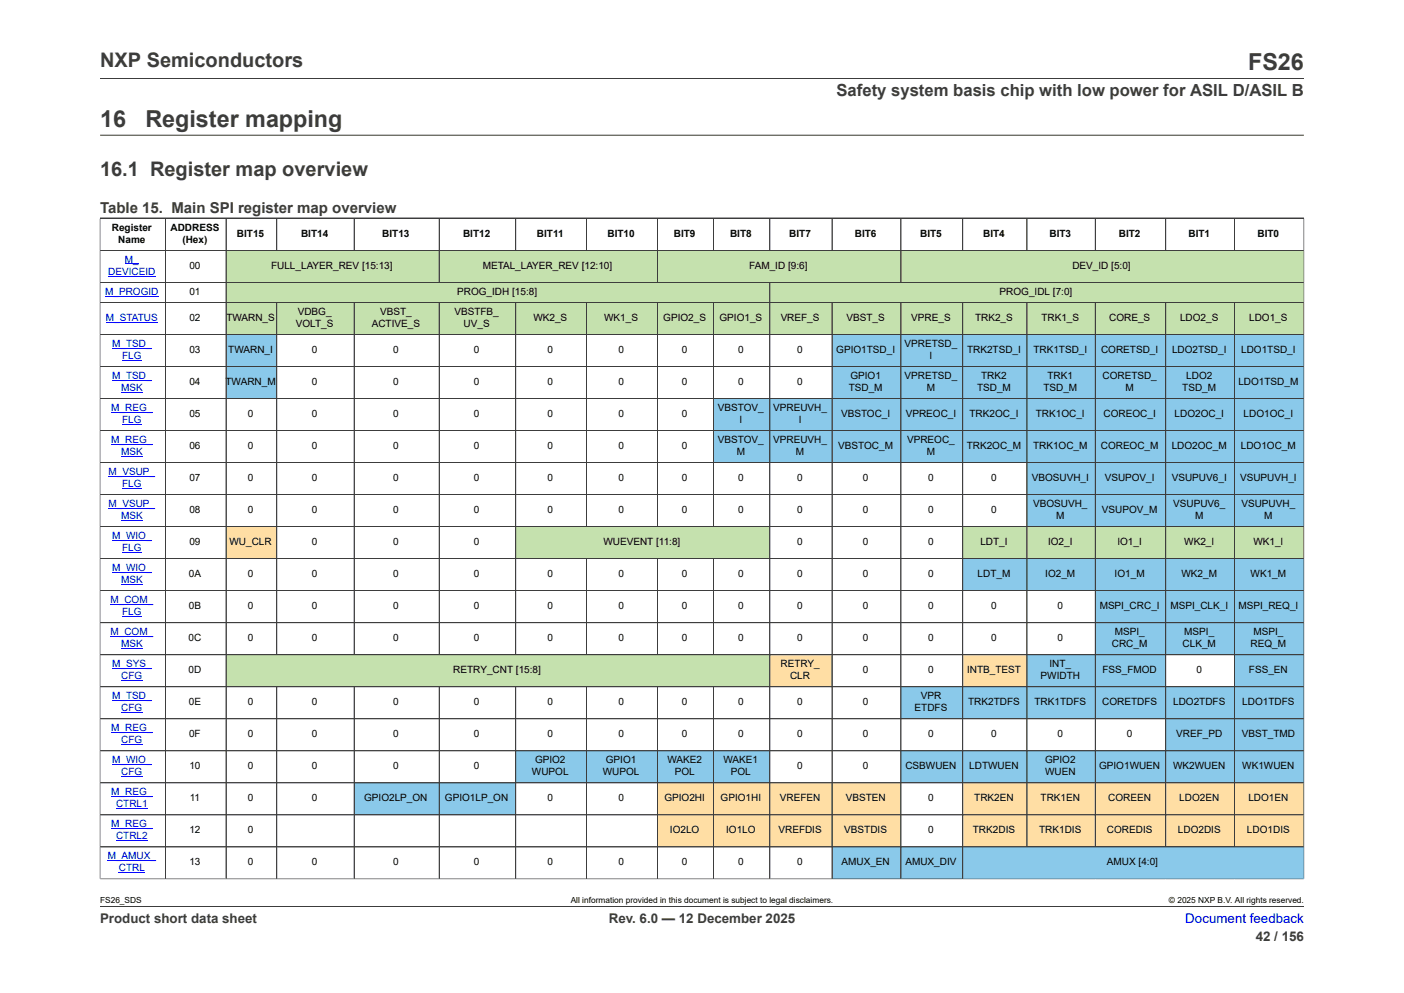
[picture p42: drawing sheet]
<svg xmlns="http://www.w3.org/2000/svg" width="297mm" height="210mm" viewBox="0 0 297 210" stroke-linecap="round" stroke-linejoin="round" font-family="sans-serif">
<defs><g id="words">
<g font-size="4.9" fill="#3c3c3c">
<text x="264" y="14.8">FS26</text>
<text x="21.2" y="26.8">16</text>
<text x="30.8" y="26.8">Register mapping</text>
</g>
<g font-size="4.2" fill="#3c3c3c">
<text x="21.2" y="14.2">NXP Semiconductors</text>
<text x="21.2" y="37.3">16.1 Register map overview</text>
</g>
<text font-size="3.5" fill="#3c3c3c" x="176.9" y="20.3">Safety system basis chip with low power for ASIL D/ASIL B</text>
<text font-size="3.2" fill="#3c3c3c" x="21.2" y="45">Table 15. Main SPI register map overview</text>
<g font-size="2.8" fill="#3c3c3c">
<text x="21.2" y="195.2">Product short data sheet</text>
<text x="128.8" y="195.2">Rev. 6.0 — 12 December 2025</text>
<text x="265.6" y="199">42 / 156</text>
</g>
<text font-size="2.8" fill="#00f" x="250.7" y="195.2">Document feedback</text>
<g font-size="2.1">
<text x="23.7" y="48.8">Register</text>
<text x="25" y="51.4">Name</text>
<text x="36.1" y="48.8">ADDRESS</text>
<text x="38.6" y="51.4">(Hex)</text>
<text x="50.1" y="50.1">BIT15</text>
<text x="63.7" y="50.1">BIT14</text>
<text x="80.9" y="50.1">BIT13</text>
<text x="97.9" y="50.1">BIT12</text>
<text x="113.6" y="50.1">BIT11</text>
<text x="128.5" y="50.1">BIT10</text>
<text x="142.5" y="50.1">BIT9</text>
<text x="154.4" y="50.1">BIT8</text>
<text x="167" y="50.1">BIT7</text>
<text x="180.8" y="50.1">BIT6</text>
<text x="194.6" y="50.1">BIT5</text>
<text x="208" y="50.1">BIT4</text>
<text x="222" y="50.1">BIT3</text>
<text x="236.7" y="50.1">BIT2</text>
<text x="251.4" y="50.1">BIT1</text>
<text x="266" y="50.1">BIT0</text>
<text x="40.1" y="56.9">00</text>
<text x="57.3" y="56.9">FULL_LAYER_REV [15:13]</text>
<text x="102.1" y="56.9">METAL_LAYER_REV [12:10]</text>
<text x="158.5" y="56.9">FAM_ID [9:6]</text>
<text x="226.9" y="56.9">DEV_ID [5:0]</text>
<text x="40.1" y="62.4">01</text>
<text x="96.7" y="62.4">PROG_IDH [15:8]</text>
<text x="211.5" y="62.4">PROG_IDL [7:0]</text>
<text x="40.1" y="67.9">02</text>
<text x="47.9" y="67.9">TWARN_S</text>
<text x="62.6" y="69.2">VOLT_S</text>
<text x="63" y="66.6">VDBG_</text>
<text x="78.6" y="69.2">ACTIVE_S</text>
<text x="80.4" y="66.6">VBST_</text>
<text x="96.1" y="66.6">VBSTFB_</text>
<text x="98.1" y="69.2">UV_S</text>
<text x="112.8" y="67.9">WK2_S</text>
<text x="127.8" y="67.9">WK1_S</text>
<text x="140.3" y="67.9">GPIO2_S</text>
<text x="152.2" y="67.9">GPIO1_S</text>
<text x="165.1" y="67.9">VREF_S</text>
<text x="179.1" y="67.9">VBST_S</text>
<text x="192.8" y="67.9">VPRE_S</text>
<text x="206.3" y="67.9">TRK2_S</text>
<text x="220.3" y="67.9">TRK1_S</text>
<text x="234.6" y="67.9">CORE_S</text>
<text x="249.6" y="67.9">LDO2_S</text>
<text x="264.3" y="67.9">LDO1_S</text>
<text x="40.1" y="74.7">03</text>
<text x="48.3" y="74.7">TWARN_I</text>
<text x="66" y="74.7">0</text>
<text x="83.2" y="74.7">0</text>
<text x="100.2" y="74.7">0</text>
<text x="115.8" y="74.7">0</text>
<text x="130.8" y="74.7">0</text>
<text x="144.2" y="74.7">0</text>
<text x="156.1" y="74.7">0</text>
<text x="168.7" y="74.7">0</text>
<text x="176.9" y="74.7">GPIO1TSD_I</text>
<text x="191.4" y="73.4">VPRETSD_</text>
<text x="196.6" y="75.9">I</text>
<text x="204.6" y="74.7">TRK2TSD_I</text>
<text x="218.6" y="74.7">TRK1TSD_I</text>
<text x="232.9" y="74.7">CORETSD_I</text>
<text x="247.9" y="74.7">LDO2TSD_I</text>
<text x="262.6" y="74.7">LDO1TSD_I</text>
<text x="40.1" y="81.4">04</text>
<text x="47.7" y="81.4">TWARN_M</text>
<text x="66" y="81.4">0</text>
<text x="83.2" y="81.4">0</text>
<text x="100.2" y="81.4">0</text>
<text x="115.8" y="81.4">0</text>
<text x="130.8" y="81.4">0</text>
<text x="144.2" y="81.4">0</text>
<text x="156.1" y="81.4">0</text>
<text x="168.7" y="81.4">0</text>
<text x="179.5" y="82.7">TSD_M</text>
<text x="179.9" y="80.2">GPIO1</text>
<text x="191.4" y="80.2">VPRETSD_</text>
<text x="196.1" y="82.7">M</text>
<text x="206.7" y="82.7">TSD_M</text>
<text x="207.6" y="80.2">TRK2</text>
<text x="220.7" y="82.7">TSD_M</text>
<text x="221.6" y="80.2">TRK1</text>
<text x="233.2" y="80.2">CORETSD_</text>
<text x="238.1" y="82.7">M</text>
<text x="250.1" y="82.7">TSD_M</text>
<text x="250.9" y="80.2">LDO2</text>
<text x="262" y="81.4">LDO1TSD_M</text>
<text x="40.1" y="88.2">05</text>
<text x="52.4" y="88.2">0</text>
<text x="66" y="88.2">0</text>
<text x="83.2" y="88.2">0</text>
<text x="100.2" y="88.2">0</text>
<text x="115.8" y="88.2">0</text>
<text x="130.8" y="88.2">0</text>
<text x="144.2" y="88.2">0</text>
<text x="151.9" y="86.9">VBSTOV_</text>
<text x="156.4" y="89.5">I</text>
<text x="163.6" y="86.9">VPREUVH_</text>
<text x="169" y="89.5">I</text>
<text x="177.9" y="88.2">VBSTOC_I</text>
<text x="191.6" y="88.2">VPREOC_I</text>
<text x="205.1" y="88.2">TRK2OC_I</text>
<text x="219.1" y="88.2">TRK1OC_I</text>
<text x="233.4" y="88.2">COREOC_I</text>
<text x="248.5" y="88.2">LDO2OC_I</text>
<text x="263.1" y="88.2">LDO1OC_I</text>
<text x="40.1" y="95">06</text>
<text x="52.4" y="95">0</text>
<text x="66" y="95">0</text>
<text x="83.2" y="95">0</text>
<text x="100.2" y="95">0</text>
<text x="115.8" y="95">0</text>
<text x="130.8" y="95">0</text>
<text x="144.2" y="95">0</text>
<text x="151.9" y="93.7">VBSTOV_</text>
<text x="163.6" y="93.7">VPREUVH_</text>
<text x="177.3" y="95">VBSTOC_M</text>
<text x="191.9" y="93.7">VPREOC_</text>
<text x="204.5" y="95">TRK2OC_M</text>
<text x="218.5" y="95">TRK1OC_M</text>
<text x="232.9" y="95">COREOC_M</text>
<text x="247.9" y="95">LDO2OC_M</text>
<text x="262.5" y="95">LDO1OC_M</text>
<text x="40.1" y="101.8">07</text>
<text x="52.4" y="101.8">0</text>
<text x="66" y="101.8">0</text>
<text x="83.2" y="101.8">0</text>
<text x="100.2" y="101.8">0</text>
<text x="115.8" y="101.8">0</text>
<text x="130.8" y="101.8">0</text>
<text x="144.2" y="101.8">0</text>
<text x="155.8" y="96.2">M</text>
<text x="156.1" y="101.8">0</text>
<text x="168.4" y="96.2">M</text>
<text x="168.7" y="101.8">0</text>
<text x="182.5" y="101.8">0</text>
<text x="196.1" y="96.2">M</text>
<text x="196.3" y="101.8">0</text>
<text x="209.7" y="101.8">0</text>
<text x="218.2" y="101.8">VBOSUVH_I</text>
<text x="233.7" y="101.8">VSUPOV_I</text>
<text x="247.9" y="101.8">VSUPUV6_I</text>
<text x="262.3" y="101.8">VSUPUVH_I</text>
<text x="218.5" y="107.3">VBOSUVH_</text>
<text x="248.2" y="107.3">VSUPUV6_</text>
<text x="262.6" y="107.3">VSUPUVH_</text>
<text x="40.1" y="108.5">08</text>
<text x="52.4" y="108.5">0</text>
<text x="66" y="108.5">0</text>
<text x="83.2" y="108.5">0</text>
<text x="100.2" y="108.5">0</text>
<text x="115.8" y="108.5">0</text>
<text x="130.8" y="108.5">0</text>
<text x="144.2" y="108.5">0</text>
<text x="156.1" y="108.5">0</text>
<text x="168.7" y="108.5">0</text>
<text x="182.5" y="108.5">0</text>
<text x="196.3" y="108.5">0</text>
<text x="209.7" y="108.5">0</text>
<text x="223.4" y="109.8">M</text>
<text x="233.1" y="108.5">VSUPOV_M</text>
<text x="252.8" y="109.8">M</text>
<text x="267.4" y="109.8">M</text>
<text x="40.1" y="115.3">09</text>
<text x="48.5" y="115.3">WU_CLR</text>
<text x="66" y="115.3">0</text>
<text x="83.2" y="115.3">0</text>
<text x="100.2" y="115.3">0</text>
<text x="127.6" y="115.3">WUEVENT [11:8]</text>
<text x="168.7" y="115.3">0</text>
<text x="182.5" y="115.3">0</text>
<text x="196.3" y="115.3">0</text>
<text x="207.4" y="115.3">LDT_I</text>
<text x="221.7" y="115.3">IO2_I</text>
<text x="236.4" y="115.3">IO1_I</text>
<text x="250.5" y="115.3">WK2_I</text>
<text x="265.1" y="115.3">WK1_I</text>
<text x="39.9" y="122.1">0A</text>
<text x="52.4" y="122.1">0</text>
<text x="66" y="122.1">0</text>
<text x="83.2" y="122.1">0</text>
<text x="100.2" y="122.1">0</text>
<text x="115.8" y="122.1">0</text>
<text x="130.8" y="122.1">0</text>
<text x="144.2" y="122.1">0</text>
<text x="156.1" y="122.1">0</text>
<text x="168.7" y="122.1">0</text>
<text x="182.5" y="122.1">0</text>
<text x="196.3" y="122.1">0</text>
<text x="206.8" y="122.1">LDT_M</text>
<text x="221.1" y="122.1">IO2_M</text>
<text x="235.8" y="122.1">IO1_M</text>
<text x="249.9" y="122.1">WK2_M</text>
<text x="264.5" y="122.1">WK1_M</text>
<text x="39.9" y="128.8">0B</text>
<text x="52.4" y="128.8">0</text>
<text x="66" y="128.8">0</text>
<text x="83.2" y="128.8">0</text>
<text x="100.2" y="128.8">0</text>
<text x="115.8" y="128.8">0</text>
<text x="130.8" y="128.8">0</text>
<text x="144.2" y="128.8">0</text>
<text x="156.1" y="128.8">0</text>
<text x="168.7" y="128.8">0</text>
<text x="182.5" y="128.8">0</text>
<text x="196.3" y="128.8">0</text>
<text x="209.7" y="128.8">0</text>
<text x="223.7" y="128.8">0</text>
<text x="232.6" y="128.8">MSPI_CRC_I</text>
<text x="247.6" y="128.8">MSPI_CLK_I</text>
<text x="262" y="128.8">MSPI_REQ_I</text>
<text x="39.9" y="135.6">0C</text>
<text x="52.4" y="135.6">0</text>
<text x="66" y="135.6">0</text>
<text x="83.2" y="135.6">0</text>
<text x="100.2" y="135.6">0</text>
<text x="115.8" y="135.6">0</text>
<text x="130.8" y="135.6">0</text>
<text x="144.2" y="135.6">0</text>
<text x="156.1" y="135.6">0</text>
<text x="168.7" y="135.6">0</text>
<text x="182.5" y="135.6">0</text>
<text x="196.3" y="135.6">0</text>
<text x="209.7" y="135.6">0</text>
<text x="223.7" y="135.6">0</text>
<text x="235.2" y="136.9">CRC_M</text>
<text x="235.8" y="134.3">MSPI_</text>
<text x="250.2" y="136.9">CLK_M</text>
<text x="250.5" y="134.3">MSPI_</text>
<text x="264.5" y="136.9">REQ_M</text>
<text x="265.1" y="134.3">MSPI_</text>
<text x="39.9" y="142.4">0D</text>
<text x="95.9" y="142.4">RETRY_CNT [15:8]</text>
<text x="165.1" y="141.1">RETRY_</text>
<text x="167.1" y="143.7">CLR</text>
<text x="182.5" y="142.4">0</text>
<text x="196.3" y="142.4">0</text>
<text x="204.6" y="142.4">INTB_TEST</text>
<text x="220.1" y="143.7">PWIDTH</text>
<text x="222" y="141.1">INT_</text>
<text x="233.2" y="142.4">FSS_FMOD</text>
<text x="253.1" y="142.4">0</text>
<text x="264.2" y="142.4">FSS_EN</text>
<text x="39.9" y="149.2">0E</text>
<text x="52.4" y="149.2">0</text>
<text x="66" y="149.2">0</text>
<text x="83.2" y="149.2">0</text>
<text x="100.2" y="149.2">0</text>
<text x="115.8" y="149.2">0</text>
<text x="130.8" y="149.2">0</text>
<text x="144.2" y="149.2">0</text>
<text x="156.1" y="149.2">0</text>
<text x="168.7" y="149.2">0</text>
<text x="182.5" y="149.2">0</text>
<text x="194.8" y="147.9">VPR</text>
<text x="204.8" y="149.2">TRK2TDFS</text>
<text x="218.8" y="149.2">TRK1TDFS</text>
<text x="233.2" y="149.2">CORETDFS</text>
<text x="248.2" y="149.2">LDO2TDFS</text>
<text x="262.8" y="149.2">LDO1TDFS</text>
<text x="40" y="155.9">0F</text>
<text x="52.4" y="155.9">0</text>
<text x="66" y="155.9">0</text>
<text x="83.2" y="155.9">0</text>
<text x="100.2" y="155.9">0</text>
<text x="115.8" y="155.9">0</text>
<text x="130.8" y="155.9">0</text>
<text x="144.2" y="155.9">0</text>
<text x="156.1" y="155.9">0</text>
<text x="168.7" y="155.9">0</text>
<text x="182.5" y="155.9">0</text>
<text x="193.5" y="150.4">ETDFS</text>
<text x="196.3" y="155.9">0</text>
<text x="209.7" y="155.9">0</text>
<text x="223.7" y="155.9">0</text>
<text x="238.4" y="155.9">0</text>
<text x="248.8" y="155.9">VREF_PD</text>
<text x="262.7" y="155.9">VBST_TMD</text>
<text x="113.2" y="161.4">GPIO2</text>
<text x="128.2" y="161.4">GPIO1</text>
<text x="141.2" y="161.4">WAKE2</text>
<text x="153.1" y="161.4">WAKE1</text>
<text x="221.1" y="161.4">GPIO2</text>
<text x="40.1" y="162.7">10</text>
<text x="52.4" y="162.7">0</text>
<text x="66" y="162.7">0</text>
<text x="83.2" y="162.7">0</text>
<text x="100.2" y="162.7">0</text>
<text x="112.5" y="164">WUPOL</text>
<text x="127.5" y="164">WUPOL</text>
<text x="142.7" y="164">POL</text>
<text x="154.6" y="164">POL</text>
<text x="168.7" y="162.7">0</text>
<text x="182.5" y="162.7">0</text>
<text x="191.5" y="162.7">CSBWUEN</text>
<text x="205" y="162.7">LDTWUEN</text>
<text x="221.1" y="164">WUEN</text>
<text x="232.5" y="162.7">GPIO1WUEN</text>
<text x="248.2" y="162.7">WK2WUEN</text>
<text x="262.8" y="162.7">WK1WUEN</text>
<text x="40.1" y="169.5">11</text>
<text x="52.4" y="169.5">0</text>
<text x="66" y="169.5">0</text>
<text x="77" y="169.5">GPIO2LP_ON</text>
<text x="94.1" y="169.5">GPIO1LP_ON</text>
<text x="115.8" y="169.5">0</text>
<text x="130.8" y="169.5">0</text>
<text x="140.5" y="169.5">GPIO2HI</text>
<text x="152.4" y="169.5">GPIO1HI</text>
<text x="165" y="169.5">VREFEN</text>
<text x="178.9" y="169.5">VBSTEN</text>
<text x="196.3" y="169.5">0</text>
<text x="206.1" y="169.5">TRK2EN</text>
<text x="220.1" y="169.5">TRK1EN</text>
<text x="234.4" y="169.5">COREEN</text>
<text x="249.5" y="169.5">LDO2EN</text>
<text x="264.1" y="169.5">LDO1EN</text>
<text x="40.1" y="176.3">12</text>
<text x="52.4" y="176.3">0</text>
<text x="141.7" y="176.3">IO2LO</text>
<text x="153.6" y="176.3">IO1LO</text>
<text x="164.7" y="176.3">VREFDIS</text>
<text x="178.6" y="176.3">VBSTDIS</text>
<text x="196.3" y="176.3">0</text>
<text x="205.8" y="176.3">TRK2DIS</text>
<text x="219.8" y="176.3">TRK1DIS</text>
<text x="234.2" y="176.3">COREDIS</text>
<text x="249.2" y="176.3">LDO2DIS</text>
<text x="263.8" y="176.3">LDO1DIS</text>
<text x="40.1" y="183">13</text>
<text x="52.4" y="183">0</text>
<text x="66" y="183">0</text>
<text x="83.2" y="183">0</text>
<text x="100.2" y="183">0</text>
<text x="115.8" y="183">0</text>
<text x="130.8" y="183">0</text>
<text x="144.2" y="183">0</text>
<text x="156.1" y="183">0</text>
<text x="168.7" y="183">0</text>
<text x="178" y="183">AMUX_EN</text>
<text x="191.5" y="183">AMUX_DIV</text>
<text x="234.2" y="183">AMUX [4:0]</text>
</g>
<g font-size="2.1" fill="#00f">
<text x="22.9" y="58.1">DEVICEID</text>
<text x="26.4" y="55.6">M_</text>
<text x="22.3" y="62.4">M_PROGID</text>
<text x="22.4" y="67.9">M_STATUS</text>
<text x="23.7" y="73.4">M_TSD_</text>
<text x="25.8" y="75.9">FLG</text>
<text x="23.7" y="80.2">M_TSD_</text>
<text x="25.6" y="82.7">MSK</text>
<text x="23.5" y="86.9">M_REG_</text>
<text x="25.8" y="89.5">FLG</text>
<text x="23.5" y="93.7">M_REG_</text>
<text x="23" y="100.5">M_VSUP_</text>
<text x="25.6" y="96.2">MSK</text>
<text x="23" y="107.3">M_VSUP_</text>
<text x="25.8" y="103">FLG</text>
<text x="25.6" y="109.8">MSK</text>
<text x="23.7" y="114">M_WIO_</text>
<text x="25.8" y="116.6">FLG</text>
<text x="23.7" y="120.8">M_WIO_</text>
<text x="25.6" y="123.3">MSK</text>
<text x="23.4" y="127.6">M_COM_</text>
<text x="25.8" y="130.1">FLG</text>
<text x="23.4" y="134.3">M_COM_</text>
<text x="25.6" y="136.9">MSK</text>
<text x="23.7" y="141.1">M_SYS_</text>
<text x="25.7" y="143.7">CFG</text>
<text x="23.7" y="147.9">M_TSD_</text>
<text x="23.5" y="154.7">M_REG_</text>
<text x="25.7" y="150.4">CFG</text>
<text x="23.7" y="161.4">M_WIO_</text>
<text x="25.7" y="157.2">CFG</text>
<text x="25.7" y="164">CFG</text>
<text x="23.5" y="168.2">M_REG_</text>
<text x="24.5" y="170.8">CTRL1</text>
<text x="23.5" y="175">M_REG_</text>
<text x="24.5" y="177.5">CTRL2</text>
<text x="22.8" y="181.8">M_AMUX_</text>
<text x="25.1" y="184.3">CTRL</text>
</g>
<g font-size="1.8">
<text x="21.2" y="191.1">FS26_SDS</text>
<text x="120.7" y="191.1">All information provided in this document is subject to legal disclaimers.</text>
<text x="247.3" y="191.1">© 2025 NXP B.V. All rights reserved.</text>
</g>
</g></defs>
<g fill="none" stroke="#3c3c3c" stroke-width=".21">
<path d="M21.2 16.6h254.6M21.2 28.6h254.6M35 46.2v13.5M47.8 46.2v13.5M58.5 46.2v6.7M74.9 46.2v6.7M92.9 46.2v13.5h-71.7v-13.5h254.6v6.7h-254.6M109.1 46.2v6.7M124.1 46.2v6.7M139.1 46.2v6.7M151 46.2v6.7M162.8 46.2v6.7"/>
<path d="M176 46.2v6.7M190.6 46.2v6.7M203.6 46.2v6.7M217.2 46.2v6.7M231.7 46.2v6.7M246.6 46.2v6.7M261.2 46.2v6.7"/>
</g>
<path d="M22.9 58.4h10M26.4 55.8h3" fill="none" stroke="#00f" stroke-width=".21"/>
<path d="M47.9 53h44.9v6.6h-44.9z" fill="#c5e1ae"/>
<path d="M92.9 52.9h46.2v6.8h-46.2z" fill="none" stroke="#3c3c3c" stroke-width=".21"/>
<path d="M93 53h46v6.6h-46z" fill="#c5e1ae"/>
<path d="M139.1 52.9h51.5v6.8h-51.5z" fill="none" stroke="#3c3c3c" stroke-width=".21"/>
<path d="M139.1 53h51.4v6.6h-51.4z" fill="#c5e1ae"/>
<path d="M190.6 52.9h85.2v6.8h-85.2z" fill="none" stroke="#3c3c3c" stroke-width=".21"/>
<path d="M190.7 53h85.1v6.6h-85.1z" fill="#c5e1ae"/>
<path d="M21.2 59.7h141.6v4.2h-141.6zM35 59.7v4.2M47.8 59.7v4.2" fill="none" stroke="#3c3c3c" stroke-width=".21"/>
<path d="M22.3 62.6h11.2" fill="none" stroke="#00f" stroke-width=".21"/>
<path d="M47.9 59.8h114.9v4.1h-114.9z" fill="#c5e1ae"/>
<path d="M162.8 59.7h113v4.2h-113z" fill="none" stroke="#3c3c3c" stroke-width=".21"/>
<path d="M162.9 59.8h112.9v4.1h-112.9z" fill="#c5e1ae"/>
<path d="M21.2 63.9h26.6v6.8h-26.6zM35 63.9v6.8" fill="none" stroke="#3c3c3c" stroke-width=".21"/>
<path d="M22.4 68.1h11" fill="none" stroke="#00f" stroke-width=".21"/>
<path d="M47.9 64h10.6v6.7h-10.6z" fill="#c5e1ae"/>
<path d="M47.8 63.9h10.7v6.8h-10.7z" fill="none" stroke="#3c3c3c" stroke-width=".21"/>
<path d="M58.6 64h16.3v6.7h-16.3z" fill="#c5e1ae"/>
<path d="M58.5 63.9h16.4v6.8h-16.4z" fill="none" stroke="#3c3c3c" stroke-width=".21"/>
<path d="M75 64h17.8v6.7h-17.8z" fill="#c5e1ae"/>
<path d="M74.9 63.9h18v6.8h-18z" fill="none" stroke="#3c3c3c" stroke-width=".21"/>
<path d="M93 64h16v6.7h-16z" fill="#c5e1ae"/>
<path d="M92.9 63.9h16.2v6.8h-16.2z" fill="none" stroke="#3c3c3c" stroke-width=".21"/>
<path d="M109.2 64h14.8v6.7h-14.8z" fill="#c5e1ae"/>
<path d="M109.1 63.9h15v6.8h-15z" fill="none" stroke="#3c3c3c" stroke-width=".21"/>
<path d="M124.1 64h14.9v6.7h-14.9z" fill="#c5e1ae"/>
<path d="M124.1 63.9h15v6.8h-15z" fill="none" stroke="#3c3c3c" stroke-width=".21"/>
<path d="M139.1 64h11.8v6.7h-11.8z" fill="#c5e1ae"/>
<path d="M139.1 63.9h11.9v6.8h-11.9z" fill="none" stroke="#3c3c3c" stroke-width=".21"/>
<path d="M151 64h11.8v6.7h-11.8z" fill="#c5e1ae"/>
<path d="M151 63.9h11.8v6.8h-11.8z" fill="none" stroke="#3c3c3c" stroke-width=".21"/>
<path d="M162.9 64h13v6.7h-13z" fill="#c5e1ae"/>
<path d="M162.8 63.9h13.2v6.8h-13.2z" fill="none" stroke="#3c3c3c" stroke-width=".21"/>
<path d="M176.1 64h14.4v6.7h-14.4z" fill="#c5e1ae"/>
<path d="M176 63.9h14.6v6.8h-14.6z" fill="none" stroke="#3c3c3c" stroke-width=".21"/>
<path d="M190.7 64h12.9v6.7h-12.9z" fill="#c5e1ae"/>
<path d="M190.6 63.9h13v6.8h-13z" fill="none" stroke="#3c3c3c" stroke-width=".21"/>
<path d="M203.7 64h13.5v6.7h-13.5z" fill="#c5e1ae"/>
<path d="M203.6 63.9h13.6v6.8h-13.6z" fill="none" stroke="#3c3c3c" stroke-width=".21"/>
<path d="M217.3 64h14.3v6.7h-14.3z" fill="#c5e1ae"/>
<path d="M217.2 63.9h14.5v6.8h-14.5z" fill="none" stroke="#3c3c3c" stroke-width=".21"/>
<path d="M231.8 64h14.7v6.7h-14.7z" fill="#c5e1ae"/>
<path d="M231.7 63.9h14.9v6.8h-14.9z" fill="none" stroke="#3c3c3c" stroke-width=".21"/>
<path d="M246.7 64h14.4v6.7h-14.4z" fill="#c5e1ae"/>
<path d="M246.6 63.9h14.6v6.8h-14.6z" fill="none" stroke="#3c3c3c" stroke-width=".21"/>
<path d="M261.2 64h14.6v6.7h-14.6z" fill="#c5e1ae"/>
<path d="M21.2 70.7h26.6v6.8h-26.6zM35 70.7v6.8M261.2 63.9h14.6v6.8h-14.6z" fill="none" stroke="#3c3c3c" stroke-width=".21"/>
<path d="M23.7 73.6h8.4M25.8 76.1h4.2" fill="none" stroke="#00f" stroke-width=".21"/>
<path d="M47.9 70.8h10.6v6.6h-10.6z" fill="#8ac9ea"/>
<path d="M47.8 70.7h128.2v6.8h-128.2zM58.5 70.7v6.8M74.9 70.7v6.8M92.9 70.7v6.8M109.1 70.7v6.8M124.1 70.7v6.8M139.1 70.7v6.8M151 70.7v6.8M162.8 70.7v6.8" fill="none" stroke="#3c3c3c" stroke-width=".21"/>
<path d="M176.1 70.8h14.4v6.6h-14.4z" fill="#8ac9ea"/>
<path d="M176 70.7h14.6v6.8h-14.6z" fill="none" stroke="#3c3c3c" stroke-width=".21"/>
<path d="M190.7 70.8h12.9v6.6h-12.9z" fill="#8ac9ea"/>
<path d="M190.6 70.7h13v6.8h-13z" fill="none" stroke="#3c3c3c" stroke-width=".21"/>
<path d="M203.7 70.8h13.5v6.6h-13.5z" fill="#8ac9ea"/>
<path d="M203.6 70.7h13.6v6.8h-13.6z" fill="none" stroke="#3c3c3c" stroke-width=".21"/>
<path d="M217.3 70.8h14.3v6.6h-14.3z" fill="#8ac9ea"/>
<path d="M217.2 70.7h14.5v6.8h-14.5z" fill="none" stroke="#3c3c3c" stroke-width=".21"/>
<path d="M231.8 70.8h14.7v6.6h-14.7z" fill="#8ac9ea"/>
<path d="M231.7 70.7h14.9v6.8h-14.9z" fill="none" stroke="#3c3c3c" stroke-width=".21"/>
<path d="M246.7 70.8h14.4v6.6h-14.4z" fill="#8ac9ea"/>
<path d="M246.6 70.7h14.6v6.8h-14.6z" fill="none" stroke="#3c3c3c" stroke-width=".21"/>
<path d="M261.2 70.8h14.6v6.6h-14.6z" fill="#8ac9ea"/>
<path d="M21.2 77.5h26.6v6.8h-26.6zM35 77.5v6.8M261.2 70.7h14.6v6.8h-14.6z" fill="none" stroke="#3c3c3c" stroke-width=".21"/>
<path d="M23.7 80.4h8.4M25.6 82.9h4.6" fill="none" stroke="#00f" stroke-width=".21"/>
<path d="M47.9 77.6h10.6v6.6h-10.6z" fill="#8ac9ea"/>
<path d="M47.8 77.5h128.2v6.8h-128.2zM58.5 77.5v6.8M74.9 77.5v6.8M92.9 77.5v6.8M109.1 77.5v6.8M124.1 77.5v6.8M139.1 77.5v6.8M151 77.5v6.8M162.8 77.5v6.8" fill="none" stroke="#3c3c3c" stroke-width=".21"/>
<path d="M176.1 77.6h14.4v6.6h-14.4z" fill="#8ac9ea"/>
<path d="M176 77.5h14.6v6.8h-14.6z" fill="none" stroke="#3c3c3c" stroke-width=".21"/>
<path d="M190.7 77.6h12.9v6.6h-12.9z" fill="#8ac9ea"/>
<path d="M190.6 77.5h13v6.8h-13z" fill="none" stroke="#3c3c3c" stroke-width=".21"/>
<path d="M203.7 77.6h13.5v6.6h-13.5z" fill="#8ac9ea"/>
<path d="M203.6 77.5h13.6v6.8h-13.6z" fill="none" stroke="#3c3c3c" stroke-width=".21"/>
<path d="M217.3 77.6h14.3v6.6h-14.3z" fill="#8ac9ea"/>
<path d="M217.2 77.5h14.5v6.8h-14.5z" fill="none" stroke="#3c3c3c" stroke-width=".21"/>
<path d="M231.8 77.6h14.7v6.6h-14.7z" fill="#8ac9ea"/>
<path d="M231.7 77.5h14.9v6.8h-14.9z" fill="none" stroke="#3c3c3c" stroke-width=".21"/>
<path d="M246.7 77.6h14.4v6.6h-14.4z" fill="#8ac9ea"/>
<path d="M246.6 77.5h14.6v6.8h-14.6z" fill="none" stroke="#3c3c3c" stroke-width=".21"/>
<path d="M261.2 77.6h14.6v6.6h-14.6z" fill="#8ac9ea"/>
<path d="M261.2 77.5h14.6v6.8h-14.6zM21.2 84.3h129.8v6.7h-129.8zM35 84.3v6.7M47.8 84.3v6.7M58.5 84.3v6.7M74.9 84.3v6.7M92.9 84.3v6.7M109.1 84.3v6.7M124.1 84.3v6.7M139.1 84.3v6.7" fill="none" stroke="#3c3c3c" stroke-width=".21"/>
<path d="M23.5 87.2h8.7M25.8 89.7h4.2" fill="none" stroke="#00f" stroke-width=".21"/>
<path d="M151 84.3h11.8v6.7h-11.8z" fill="#8ac9ea"/>
<path d="M151 84.3h11.8v6.7h-11.8z" fill="none" stroke="#3c3c3c" stroke-width=".21"/>
<path d="M162.9 84.3h13v6.7h-13z" fill="#8ac9ea"/>
<path d="M162.8 84.3h13.2v6.7h-13.2z" fill="none" stroke="#3c3c3c" stroke-width=".21"/>
<path d="M176.1 84.3h14.4v6.7h-14.4z" fill="#8ac9ea"/>
<path d="M176 84.3h14.6v6.7h-14.6z" fill="none" stroke="#3c3c3c" stroke-width=".21"/>
<path d="M190.7 84.3h12.9v6.7h-12.9z" fill="#8ac9ea"/>
<path d="M190.6 84.3h13v6.7h-13z" fill="none" stroke="#3c3c3c" stroke-width=".21"/>
<path d="M203.7 84.3h13.5v6.7h-13.5z" fill="#8ac9ea"/>
<path d="M203.6 84.3h13.6v6.7h-13.6z" fill="none" stroke="#3c3c3c" stroke-width=".21"/>
<path d="M217.3 84.3h14.3v6.7h-14.3z" fill="#8ac9ea"/>
<path d="M217.2 84.3h14.5v6.7h-14.5z" fill="none" stroke="#3c3c3c" stroke-width=".21"/>
<path d="M231.8 84.3h14.7v6.7h-14.7z" fill="#8ac9ea"/>
<path d="M231.7 84.3h14.9v6.7h-14.9z" fill="none" stroke="#3c3c3c" stroke-width=".21"/>
<path d="M246.7 84.3h14.4v6.7h-14.4z" fill="#8ac9ea"/>
<path d="M246.6 84.3h14.6v6.7h-14.6z" fill="none" stroke="#3c3c3c" stroke-width=".21"/>
<path d="M261.2 84.3h14.6v6.7h-14.6z" fill="#8ac9ea"/>
<path d="M21.2 91h129.8v6.8h-129.8zM35 91v6.8M47.8 91v6.8M58.5 91v6.8M74.9 91v6.8M92.9 91v6.8M109.1 91v6.8M124.1 91v6.8M139.1 91v6.8M261.2 84.3h14.6v6.7h-14.6z" fill="none" stroke="#3c3c3c" stroke-width=".21"/>
<path d="M23.5 93.9h8.7M25.6 96.5h4.6" fill="none" stroke="#00f" stroke-width=".21"/>
<path d="M151 91.1h11.8v6.6h-11.8z" fill="#8ac9ea"/>
<path d="M151 91h11.8v6.8h-11.8z" fill="none" stroke="#3c3c3c" stroke-width=".21"/>
<path d="M162.9 91.1h13v6.6h-13z" fill="#8ac9ea"/>
<path d="M162.8 91h13.2v6.8h-13.2z" fill="none" stroke="#3c3c3c" stroke-width=".21"/>
<path d="M176.1 91.1h14.4v6.6h-14.4z" fill="#8ac9ea"/>
<path d="M176 91h14.6v6.8h-14.6z" fill="none" stroke="#3c3c3c" stroke-width=".21"/>
<path d="M190.7 91.1h12.9v6.6h-12.9z" fill="#8ac9ea"/>
<path d="M190.6 91h13v6.8h-13z" fill="none" stroke="#3c3c3c" stroke-width=".21"/>
<path d="M203.7 91.1h13.5v6.6h-13.5z" fill="#8ac9ea"/>
<path d="M203.6 91h13.6v6.8h-13.6z" fill="none" stroke="#3c3c3c" stroke-width=".21"/>
<path d="M217.3 91.1h14.3v6.6h-14.3z" fill="#8ac9ea"/>
<path d="M217.2 91h14.5v6.8h-14.5z" fill="none" stroke="#3c3c3c" stroke-width=".21"/>
<path d="M231.8 91.1h14.7v6.6h-14.7z" fill="#8ac9ea"/>
<path d="M231.7 91h14.9v6.8h-14.9z" fill="none" stroke="#3c3c3c" stroke-width=".21"/>
<path d="M246.7 91.1h14.4v6.6h-14.4z" fill="#8ac9ea"/>
<path d="M246.6 91h14.6v6.8h-14.6z" fill="none" stroke="#3c3c3c" stroke-width=".21"/>
<path d="M261.2 91.1h14.6v6.6h-14.6z" fill="#8ac9ea"/>
<g fill="none" stroke="#3c3c3c" stroke-width=".21">
<path d="M21.2 97.8h196v6.8h-196zM35 97.8v6.8M47.8 97.8v6.8M58.5 97.8v6.8M74.9 97.8v6.8M92.9 97.8v6.8M109.1 97.8v6.8M124.1 97.8v6.8M139.1 97.8v6.8M151 97.8v6.8M162.8 97.8v6.8M176 97.8v6.8"/>
<path d="M190.6 97.8v6.8M203.6 97.8v6.8M261.2 91h14.6v6.8h-14.6z"/>
</g>
<path d="M23 100.7h9.8M25.8 103.2h4.2" fill="none" stroke="#00f" stroke-width=".21"/>
<path d="M217.3 97.9h14.3v6.6h-14.3z" fill="#8ac9ea"/>
<path d="M217.2 97.8h14.5v6.8h-14.5z" fill="none" stroke="#3c3c3c" stroke-width=".21"/>
<path d="M231.8 97.9h14.7v6.6h-14.7z" fill="#8ac9ea"/>
<path d="M231.7 97.8h14.9v6.8h-14.9z" fill="none" stroke="#3c3c3c" stroke-width=".21"/>
<path d="M246.7 97.9h14.4v6.6h-14.4z" fill="#8ac9ea"/>
<path d="M246.6 97.8h14.6v6.8h-14.6z" fill="none" stroke="#3c3c3c" stroke-width=".21"/>
<path d="M261.2 97.9h14.6v6.6h-14.6z" fill="#8ac9ea"/>
<g fill="none" stroke="#3c3c3c" stroke-width=".21">
<path d="M261.2 97.8h14.6v6.8h-14.6zM21.2 104.6h196v6.8h-196zM35 104.6v6.8M47.8 104.6v6.8M58.5 104.6v6.8M74.9 104.6v6.8M92.9 104.6v6.8M109.1 104.6v6.8M124.1 104.6v6.8M139.1 104.6v6.8M151 104.6v6.8M162.8 104.6v6.8"/>
<path d="M176 104.6v6.8M190.6 104.6v6.8M203.6 104.6v6.8"/>
</g>
<path d="M23 107.5h9.8M25.6 110h4.6" fill="none" stroke="#00f" stroke-width=".21"/>
<path d="M217.3 104.7h14.3v6.6h-14.3z" fill="#8ac9ea"/>
<path d="M217.2 104.6h14.5v6.8h-14.5z" fill="none" stroke="#3c3c3c" stroke-width=".21"/>
<path d="M231.8 104.7h14.7v6.6h-14.7z" fill="#8ac9ea"/>
<path d="M231.7 104.6h14.9v6.8h-14.9z" fill="none" stroke="#3c3c3c" stroke-width=".21"/>
<path d="M246.7 104.7h14.4v6.6h-14.4z" fill="#8ac9ea"/>
<path d="M246.6 104.6h14.6v6.8h-14.6z" fill="none" stroke="#3c3c3c" stroke-width=".21"/>
<path d="M261.2 104.7h14.6v6.6h-14.6z" fill="#8ac9ea"/>
<path d="M21.2 111.4h26.6v6.7h-26.6zM35 111.4v6.7M261.2 104.6h14.6v6.8h-14.6z" fill="none" stroke="#3c3c3c" stroke-width=".21"/>
<path d="M23.7 114.2h8.4M25.8 116.8h4.2" fill="none" stroke="#00f" stroke-width=".21"/>
<path d="M47.9 111.4h10.6v6.7h-10.6z" fill="#ffdea4"/>
<path d="M47.8 111.4h115v6.7h-115zM58.5 111.4v6.7M74.9 111.4v6.7M92.9 111.4v6.7M109.1 111.4v6.7" fill="none" stroke="#3c3c3c" stroke-width=".21"/>
<path d="M109.2 111.4h53.6v6.7h-53.6z" fill="#c5e1ae"/>
<path d="M162.8 111.4h40.8v6.7h-40.8zM176 111.4v6.7M190.6 111.4v6.7" fill="none" stroke="#3c3c3c" stroke-width=".21"/>
<path d="M203.7 111.4h13.5v6.7h-13.5z" fill="#c5e1ae"/>
<path d="M203.6 111.4h13.6v6.7h-13.6z" fill="none" stroke="#3c3c3c" stroke-width=".21"/>
<path d="M217.3 111.4h14.3v6.7h-14.3z" fill="#c5e1ae"/>
<path d="M217.2 111.4h14.5v6.7h-14.5z" fill="none" stroke="#3c3c3c" stroke-width=".21"/>
<path d="M231.8 111.4h14.7v6.7h-14.7z" fill="#c5e1ae"/>
<path d="M231.7 111.4h14.9v6.7h-14.9z" fill="none" stroke="#3c3c3c" stroke-width=".21"/>
<path d="M246.7 111.4h14.4v6.7h-14.4z" fill="#c5e1ae"/>
<path d="M246.6 111.4h14.6v6.7h-14.6z" fill="none" stroke="#3c3c3c" stroke-width=".21"/>
<path d="M261.2 111.4h14.6v6.7h-14.6z" fill="#c5e1ae"/>
<g fill="none" stroke="#3c3c3c" stroke-width=".21">
<path d="M21.2 118.1h182.4v6.8h-182.4zM35 118.1v6.8M47.8 118.1v6.8M58.5 118.1v6.8M74.9 118.1v6.8M92.9 118.1v6.8M109.1 118.1v6.8M124.1 118.1v6.8M139.1 118.1v6.8M151 118.1v6.8M162.8 118.1v6.8M176 118.1v6.8"/>
<path d="M190.6 118.1v6.8M261.2 111.4h14.6v6.7h-14.6z"/>
</g>
<path d="M23.7 121h8.4M25.6 123.6h4.6" fill="none" stroke="#00f" stroke-width=".21"/>
<path d="M203.7 118.2h13.5v6.6h-13.5z" fill="#8ac9ea"/>
<path d="M203.6 118.1h13.6v6.8h-13.6z" fill="none" stroke="#3c3c3c" stroke-width=".21"/>
<path d="M217.3 118.2h14.3v6.6h-14.3z" fill="#8ac9ea"/>
<path d="M217.2 118.1h14.5v6.8h-14.5z" fill="none" stroke="#3c3c3c" stroke-width=".21"/>
<path d="M231.8 118.2h14.7v6.6h-14.7z" fill="#8ac9ea"/>
<path d="M231.7 118.1h14.9v6.8h-14.9z" fill="none" stroke="#3c3c3c" stroke-width=".21"/>
<path d="M246.7 118.2h14.4v6.6h-14.4z" fill="#8ac9ea"/>
<path d="M246.6 118.1h14.6v6.8h-14.6z" fill="none" stroke="#3c3c3c" stroke-width=".21"/>
<path d="M261.2 118.2h14.6v6.6h-14.6z" fill="#8ac9ea"/>
<g fill="none" stroke="#3c3c3c" stroke-width=".21">
<path d="M261.2 118.1h14.6v6.8h-14.6zM21.2 124.9h210.5v6.8h-210.5zM35 124.9v6.8M47.8 124.9v6.8M58.5 124.9v6.8M74.9 124.9v6.8M92.9 124.9v6.8M109.1 124.9v6.8M124.1 124.9v6.8M139.1 124.9v6.8M151 124.9v6.8M162.8 124.9v6.8"/>
<path d="M176 124.9v6.8M190.6 124.9v6.8M203.6 124.9v6.8M217.2 124.9v6.8"/>
</g>
<path d="M23.4 127.8h9M25.8 130.3h4.2" fill="none" stroke="#00f" stroke-width=".21"/>
<path d="M231.8 125h14.7v6.6h-14.7z" fill="#8ac9ea"/>
<path d="M231.7 124.9h14.9v6.8h-14.9z" fill="none" stroke="#3c3c3c" stroke-width=".21"/>
<path d="M246.7 125h14.4v6.6h-14.4z" fill="#8ac9ea"/>
<path d="M246.6 124.9h14.6v6.8h-14.6z" fill="none" stroke="#3c3c3c" stroke-width=".21"/>
<path d="M261.2 125h14.6v6.6h-14.6z" fill="#8ac9ea"/>
<g fill="none" stroke="#3c3c3c" stroke-width=".21">
<path d="M21.2 131.7h210.5v6.8h-210.5zM35 131.7v6.8M47.8 131.7v6.8M58.5 131.7v6.8M74.9 131.7v6.8M92.9 131.7v6.8M109.1 131.7v6.8M124.1 131.7v6.8M139.1 131.7v6.8M151 131.7v6.8M162.8 131.7v6.8M176 131.7v6.8"/>
<path d="M190.6 131.7v6.8M203.6 131.7v6.8M217.2 131.7v6.8M261.2 124.9h14.6v6.8h-14.6z"/>
</g>
<path d="M23.4 134.6h9M25.6 137.1h4.6" fill="none" stroke="#00f" stroke-width=".21"/>
<path d="M231.8 131.8h14.7v6.6h-14.7z" fill="#8ac9ea"/>
<path d="M231.7 131.7h14.9v6.8h-14.9z" fill="none" stroke="#3c3c3c" stroke-width=".21"/>
<path d="M246.7 131.8h14.4v6.6h-14.4z" fill="#8ac9ea"/>
<path d="M246.6 131.7h14.6v6.8h-14.6z" fill="none" stroke="#3c3c3c" stroke-width=".21"/>
<path d="M261.2 131.8h14.6v6.6h-14.6z" fill="#8ac9ea"/>
<path d="M21.2 138.5h141.6v6.7h-141.6zM35 138.5v6.7M47.8 138.5v6.7M261.2 131.7h14.6v6.8h-14.6z" fill="none" stroke="#3c3c3c" stroke-width=".21"/>
<path d="M23.7 141.3h8.4M25.7 143.9h4.4" fill="none" stroke="#00f" stroke-width=".21"/>
<path d="M47.9 138.5h114.9v6.7h-114.9z" fill="#c5e1ae"/>
<path d="M162.9 138.5h13v6.7h-13z" fill="#ffdea4"/>
<path d="M162.8 138.5h40.8v6.7h-40.8zM176 138.5v6.7M190.6 138.5v6.7" fill="none" stroke="#3c3c3c" stroke-width=".21"/>
<path d="M203.7 138.5h13.5v6.7h-13.5z" fill="#ffdea4"/>
<path d="M203.6 138.5h13.6v6.7h-13.6z" fill="none" stroke="#3c3c3c" stroke-width=".21"/>
<path d="M217.3 138.5h14.3v6.7h-14.3z" fill="#8ac9ea"/>
<path d="M217.2 138.5h14.5v6.7h-14.5z" fill="none" stroke="#3c3c3c" stroke-width=".21"/>
<path d="M231.8 138.5h14.7v6.7h-14.7z" fill="#8ac9ea"/>
<path d="M231.7 138.5h29.5v6.7h-29.5zM246.6 138.5v6.7" fill="none" stroke="#3c3c3c" stroke-width=".21"/>
<path d="M261.2 138.5h14.6v6.7h-14.6z" fill="#8ac9ea"/>
<g fill="none" stroke="#3c3c3c" stroke-width=".21">
<path d="M261.2 138.5h14.6v6.7h-14.6zM21.2 145.2h169.4v6.8h-169.4zM35 145.2v6.8M47.8 145.2v6.8M58.5 145.2v6.8M74.9 145.2v6.8M92.9 145.2v6.8M109.1 145.2v6.8M124.1 145.2v6.8M139.1 145.2v6.8M151 145.2v6.8M162.8 145.2v6.8"/>
<path d="M176 145.2v6.8"/>
</g>
<path d="M23.7 148.1h8.4M25.7 150.7h4.4" fill="none" stroke="#00f" stroke-width=".21"/>
<path d="M190.7 145.3h12.9v6.6h-12.9z" fill="#8ac9ea"/>
<path d="M190.6 145.2h13v6.8h-13z" fill="none" stroke="#3c3c3c" stroke-width=".21"/>
<path d="M203.7 145.3h13.5v6.6h-13.5z" fill="#8ac9ea"/>
<path d="M203.6 145.2h13.6v6.8h-13.6z" fill="none" stroke="#3c3c3c" stroke-width=".21"/>
<path d="M217.3 145.3h14.3v6.6h-14.3z" fill="#8ac9ea"/>
<path d="M217.2 145.2h14.5v6.8h-14.5z" fill="none" stroke="#3c3c3c" stroke-width=".21"/>
<path d="M231.8 145.3h14.7v6.6h-14.7z" fill="#8ac9ea"/>
<path d="M231.7 145.2h14.9v6.8h-14.9z" fill="none" stroke="#3c3c3c" stroke-width=".21"/>
<path d="M246.7 145.3h14.4v6.6h-14.4z" fill="#8ac9ea"/>
<path d="M246.6 145.2h14.6v6.8h-14.6z" fill="none" stroke="#3c3c3c" stroke-width=".21"/>
<path d="M261.2 145.3h14.6v6.6h-14.6z" fill="#8ac9ea"/>
<g fill="none" stroke="#3c3c3c" stroke-width=".21">
<path d="M21.2 152h225.4v6.8h-225.4zM35 152v6.8M47.8 152v6.8M58.5 152v6.8M74.9 152v6.8M92.9 152v6.8M109.1 152v6.8M124.1 152v6.8M139.1 152v6.8M151 152v6.8M162.8 152v6.8M176 152v6.8"/>
<path d="M190.6 152v6.8M203.6 152v6.8M217.2 152v6.8M231.7 152v6.8M261.2 145.2h14.6v6.8h-14.6z"/>
</g>
<path d="M23.5 154.9h8.7M25.7 157.4h4.4" fill="none" stroke="#00f" stroke-width=".21"/>
<path d="M246.7 152.1h14.4v6.6h-14.4z" fill="#8ac9ea"/>
<path d="M246.6 152h14.6v6.8h-14.6z" fill="none" stroke="#3c3c3c" stroke-width=".21"/>
<path d="M261.2 152.1h14.6v6.6h-14.6z" fill="#8ac9ea"/>
<path d="M21.2 158.8h87.9v6.7h-87.9zM35 158.8v6.7M47.8 158.8v6.7M58.5 158.8v6.7M74.9 158.8v6.7M92.9 158.8v6.7M261.2 152h14.6v6.8h-14.6z" fill="none" stroke="#3c3c3c" stroke-width=".21"/>
<path d="M23.7 161.7h8.4M25.7 164.2h4.4" fill="none" stroke="#00f" stroke-width=".21"/>
<path d="M109.2 158.8h14.8v6.7h-14.8z" fill="#8ac9ea"/>
<path d="M109.1 158.8h15v6.7h-15z" fill="none" stroke="#3c3c3c" stroke-width=".21"/>
<path d="M124.1 158.8h14.9v6.7h-14.9z" fill="#8ac9ea"/>
<path d="M124.1 158.8h15v6.7h-15z" fill="none" stroke="#3c3c3c" stroke-width=".21"/>
<path d="M139.1 158.8h11.8v6.7h-11.8z" fill="#8ac9ea"/>
<path d="M139.1 158.8h11.9v6.7h-11.9z" fill="none" stroke="#3c3c3c" stroke-width=".21"/>
<path d="M151 158.8h11.8v6.7h-11.8z" fill="#8ac9ea"/>
<path d="M151 158.8h39.6v6.7h-39.6zM162.8 158.8v6.7M176 158.8v6.7" fill="none" stroke="#3c3c3c" stroke-width=".21"/>
<path d="M190.7 158.8h12.9v6.7h-12.9z" fill="#8ac9ea"/>
<path d="M190.6 158.8h13v6.7h-13z" fill="none" stroke="#3c3c3c" stroke-width=".21"/>
<path d="M203.7 158.8h13.5v6.7h-13.5z" fill="#8ac9ea"/>
<path d="M203.6 158.8h13.6v6.7h-13.6z" fill="none" stroke="#3c3c3c" stroke-width=".21"/>
<path d="M217.3 158.8h14.3v6.7h-14.3z" fill="#8ac9ea"/>
<path d="M217.2 158.8h14.5v6.7h-14.5z" fill="none" stroke="#3c3c3c" stroke-width=".21"/>
<path d="M231.8 158.8h14.7v6.7h-14.7z" fill="#8ac9ea"/>
<path d="M231.7 158.8h14.9v6.7h-14.9z" fill="none" stroke="#3c3c3c" stroke-width=".21"/>
<path d="M246.7 158.8h14.4v6.7h-14.4z" fill="#8ac9ea"/>
<path d="M246.6 158.8h14.6v6.7h-14.6z" fill="none" stroke="#3c3c3c" stroke-width=".21"/>
<path d="M261.2 158.8h14.6v6.7h-14.6z" fill="#8ac9ea"/>
<path d="M261.2 158.8h14.6v6.7h-14.6zM21.2 165.5h53.7v6.8h-53.7zM35 165.5v6.8M47.8 165.5v6.8M58.5 165.5v6.8" fill="none" stroke="#3c3c3c" stroke-width=".21"/>
<path d="M23.5 168.4h8.7M24.5 171h6.7" fill="none" stroke="#00f" stroke-width=".21"/>
<path d="M75 165.6h17.8v6.7h-17.8z" fill="#8ac9ea"/>
<path d="M74.9 165.5h18v6.8h-18z" fill="none" stroke="#3c3c3c" stroke-width=".21"/>
<path d="M93 165.6h16v6.7h-16z" fill="#8ac9ea"/>
<path d="M92.9 165.5h46.2v6.8h-46.2zM109.1 165.5v6.8M124.1 165.5v6.8" fill="none" stroke="#3c3c3c" stroke-width=".21"/>
<path d="M139.1 165.6h11.8v6.7h-11.8z" fill="#ffdea4"/>
<path d="M139.1 165.5h11.9v6.8h-11.9z" fill="none" stroke="#3c3c3c" stroke-width=".21"/>
<path d="M151 165.6h11.8v6.7h-11.8z" fill="#ffdea4"/>
<path d="M151 165.5h11.8v6.8h-11.8z" fill="none" stroke="#3c3c3c" stroke-width=".21"/>
<path d="M162.9 165.6h13v6.7h-13z" fill="#ffdea4"/>
<path d="M162.8 165.5h13.2v6.8h-13.2z" fill="none" stroke="#3c3c3c" stroke-width=".21"/>
<path d="M176.1 165.6h14.4v6.7h-14.4z" fill="#ffdea4"/>
<path d="M176 165.5h27.6v6.8h-27.6zM190.6 165.5v6.8" fill="none" stroke="#3c3c3c" stroke-width=".21"/>
<path d="M203.7 165.6h13.5v6.7h-13.5z" fill="#ffdea4"/>
<path d="M203.6 165.5h13.6v6.8h-13.6z" fill="none" stroke="#3c3c3c" stroke-width=".21"/>
<path d="M217.3 165.6h14.3v6.7h-14.3z" fill="#ffdea4"/>
<path d="M217.2 165.5h14.5v6.8h-14.5z" fill="none" stroke="#3c3c3c" stroke-width=".21"/>
<path d="M231.8 165.6h14.7v6.7h-14.7z" fill="#ffdea4"/>
<path d="M231.7 165.5h14.9v6.8h-14.9z" fill="none" stroke="#3c3c3c" stroke-width=".21"/>
<path d="M246.7 165.6h14.4v6.7h-14.4z" fill="#ffdea4"/>
<path d="M246.6 165.5h14.6v6.8h-14.6z" fill="none" stroke="#3c3c3c" stroke-width=".21"/>
<path d="M261.2 165.6h14.6v6.7h-14.6z" fill="#ffdea4"/>
<path d="M21.2 172.3h117.9v6.8h-117.9zM35 172.3v6.8M47.8 172.3v6.8M58.5 172.3v6.8M74.9 172.3v6.8M92.9 172.3v6.8M109.1 172.3v6.8M124.1 172.3v6.8M261.2 165.5h14.6v6.8h-14.6z" fill="none" stroke="#3c3c3c" stroke-width=".21"/>
<path d="M23.5 175.2h8.7M24.5 177.7h6.7" fill="none" stroke="#00f" stroke-width=".21"/>
<path d="M139.1 172.4h11.8v6.6h-11.8z" fill="#ffdea4"/>
<path d="M139.1 172.3h11.9v6.8h-11.9z" fill="none" stroke="#3c3c3c" stroke-width=".21"/>
<path d="M151 172.4h11.8v6.6h-11.8z" fill="#ffdea4"/>
<path d="M151 172.3h11.8v6.8h-11.8z" fill="none" stroke="#3c3c3c" stroke-width=".21"/>
<path d="M162.9 172.4h13v6.6h-13z" fill="#ffdea4"/>
<path d="M162.8 172.3h13.2v6.8h-13.2z" fill="none" stroke="#3c3c3c" stroke-width=".21"/>
<path d="M176.1 172.4h14.4v6.6h-14.4z" fill="#ffdea4"/>
<path d="M176 172.3h27.6v6.8h-27.6zM190.6 172.3v6.8" fill="none" stroke="#3c3c3c" stroke-width=".21"/>
<path d="M203.7 172.4h13.5v6.6h-13.5z" fill="#ffdea4"/>
<path d="M203.6 172.3h13.6v6.8h-13.6z" fill="none" stroke="#3c3c3c" stroke-width=".21"/>
<path d="M217.3 172.4h14.3v6.6h-14.3z" fill="#ffdea4"/>
<path d="M217.2 172.3h14.5v6.8h-14.5z" fill="none" stroke="#3c3c3c" stroke-width=".21"/>
<path d="M231.8 172.4h14.7v6.6h-14.7z" fill="#ffdea4"/>
<path d="M231.7 172.3h14.9v6.8h-14.9z" fill="none" stroke="#3c3c3c" stroke-width=".21"/>
<path d="M246.7 172.4h14.4v6.6h-14.4z" fill="#ffdea4"/>
<path d="M246.6 172.3h14.6v6.8h-14.6z" fill="none" stroke="#3c3c3c" stroke-width=".21"/>
<path d="M261.2 172.4h14.6v6.6h-14.6z" fill="#ffdea4"/>
<path d="M35 179.1v6.8M47.8 179.1v6.8M58.5 179.1v6.8M74.9 179.1v6.8M92.9 179.1v6.8M109.1 179.1v6.8M124.1 179.1v6.8M139.1 179.1v6.8M151 179.1v6.8M162.8 179.1v6.8M261.2 172.3h14.6v6.8h-14.6zM21.1 185.9h154.9v-6.8h-154.8v6.8" fill="none" stroke="#3c3c3c" stroke-width=".21"/>
<path d="M22.8 182h10.2M25.1 184.5h5.6" fill="none" stroke="#00f" stroke-width=".21"/>
<path d="M176.1 179.2h14.4v6.6h-14.4z" fill="#8ac9ea"/>
<path d="M176 179.1h14.6v6.8h-14.6z" fill="none" stroke="#3c3c3c" stroke-width=".21"/>
<path d="M190.7 179.2h12.9v6.6h-12.9z" fill="#8ac9ea"/>
<path d="M203.6 179.1v6.8M275.9 185.9h-85.3v-6.8h85.2v6.8" fill="none" stroke="#3c3c3c" stroke-width=".21"/>
<path d="M203.7 179.2h72.1v6.6h-72.1z" fill="#8ac9ea"/>
<g fill="none" stroke="#3c3c3c" stroke-width=".21">
<path d="M21.2 46.2h254.6M21.2 46.2v139.6M21.2 52.9h254.6M21.2 59.7h254.6M35 46.2v139.6M47.8 46.2v139.6M58.5 46.2v6.7M74.9 46.2v6.7M92.9 46.2v13.4M109.1 46.2v6.7M124.1 46.2v6.7M139.1 46.2v13.4"/>
<path d="M151 46.2v6.7M162.8 46.2v6.7M162.8 59.8v126M176 46.2v6.7M190.6 46.2v13.4M203.6 46.2v6.7M217.2 46.2v6.7M231.7 46.2v6.7M246.6 46.2v6.7M261.2 46.2v6.7M275.8 46.2v139.6M58.5 64v74.4"/>
<path d="M74.9 64v74.4M92.9 64v74.4M109.1 64v74.4M124.1 64v47.3M139.1 64v47.3M151 64v47.3M176 64v121.8M190.6 64v121.8M203.6 64v121.8M217.2 64v115M231.7 64v115M246.6 64v115"/>
<path d="M261.2 64v115M275.8 63.9h-254.6M275.8 70.7h-254.6M275.8 77.5h-254.6M21.2 91h254.6M21.2 97.8h254.6M275.8 84.3h-254.6M21.2 104.6h254.6M124.1 118.2v20.2M139.1 118.2v20.2M151 118.2v20.2M275.8 111.4h-254.6"/>
<path d="M275.8 118.1h-254.6M21.2 124.9h254.6M21.2 131.7h254.6M275.8 138.5h-254.6M21.2 145.2h254.6M21.2 158.8h254.6M58.5 145.3v40.5M74.9 145.3v40.5M92.9 145.3v40.5M109.1 145.3v40.5M124.1 145.3v40.5M139.1 145.3v40.5"/>
<path d="M151 145.3v40.5M275.8 152h-254.6M21.2 165.5h254.6M21.2 179.1h254.6M275.8 172.3h-254.6M21.2 191.7h254.6M21.2 185.9h254.6"/>
</g>
<use href="#words"/>
</svg>
